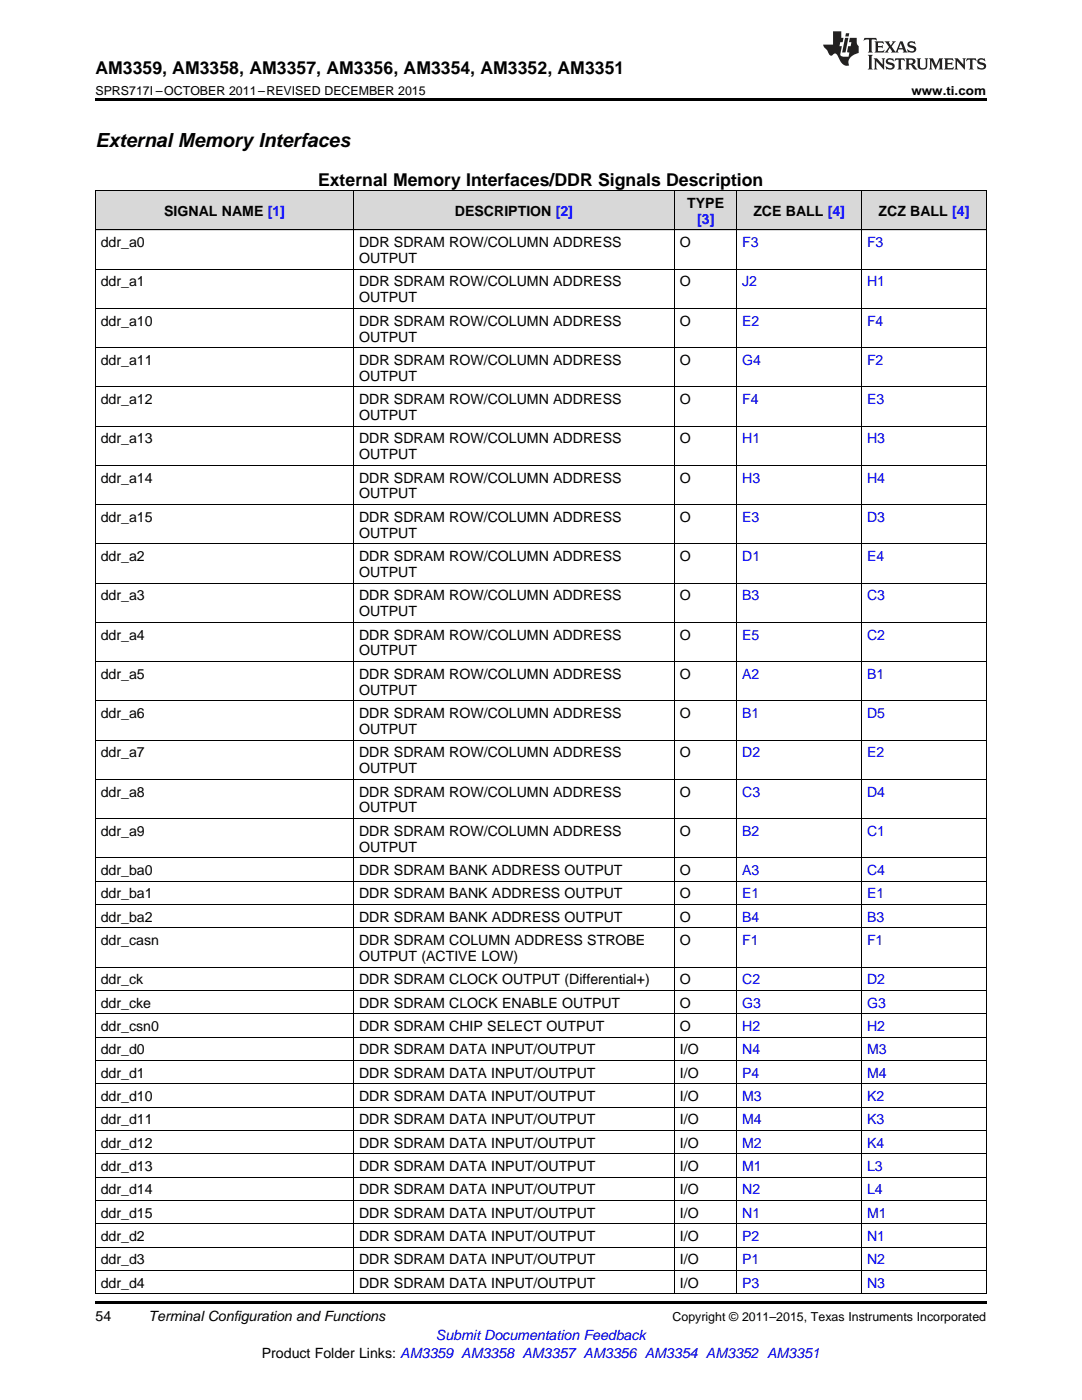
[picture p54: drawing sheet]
<svg xmlns="http://www.w3.org/2000/svg" width="216mm" height="279mm" viewBox="0 0 216 279" stroke-linecap="round" stroke-linejoin="round" font-family="sans-serif">
<defs><g id="words">
<text font-size="3.9" x="19" y="29.3">External Memory Interfaces</text>
<g font-size="3.5">
<text x="19" y="14.8">AM3359, AM3358, AM3357, AM3356, AM3354, AM3352, AM3351</text>
<text x="63.5" y="37">External Memory Interfaces/DDR Signals Description</text>
</g>
<g font-size="2.8">
<text x="137.1" y="41.5">TYPE</text>
<text x="32.8" y="43.1">SIGNAL NAME [1]</text>
<text x="90.8" y="43.1">DESCRIPTION [2]</text>
<text x="150.3" y="43.1">ZCE BALL [4]</text>
<text x="175.3" y="43.1">ZCZ BALL [4]</text>
<text x="20.1" y="49.3">ddr_a0</text>
<text x="71.6" y="49.3">DDR SDRAM ROW/COLUMN ADDRESS</text>
<text x="71.6" y="52.5">OUTPUT</text>
<text x="135.7" y="49.3">O</text>
<text x="20.1" y="57.2">ddr_a1</text>
<text x="71.6" y="57.2">DDR SDRAM ROW/COLUMN ADDRESS</text>
<text x="135.7" y="57.2">O</text>
<text x="20.1" y="65">ddr_a10</text>
<text x="71.6" y="60.3">OUTPUT</text>
<text x="71.6" y="65">DDR SDRAM ROW/COLUMN ADDRESS</text>
<text x="135.7" y="65">O</text>
<text x="71.6" y="68.2">OUTPUT</text>
<text x="20.1" y="72.8">ddr_a11</text>
<text x="71.6" y="72.8">DDR SDRAM ROW/COLUMN ADDRESS</text>
<text x="71.6" y="76">OUTPUT</text>
<text x="135.7" y="72.8">O</text>
<text x="20.1" y="80.6">ddr_a12</text>
<text x="71.6" y="80.6">DDR SDRAM ROW/COLUMN ADDRESS</text>
<text x="71.6" y="83.8">OUTPUT</text>
<text x="135.7" y="80.6">O</text>
<text x="20.1" y="88.5">ddr_a13</text>
<text x="71.6" y="88.5">DDR SDRAM ROW/COLUMN ADDRESS</text>
<text x="135.7" y="88.5">O</text>
<text x="71.6" y="91.7">OUTPUT</text>
<text x="20.1" y="96.3">ddr_a14</text>
<text x="71.6" y="96.3">DDR SDRAM ROW/COLUMN ADDRESS</text>
<text x="71.6" y="99.5">OUTPUT</text>
<text x="135.7" y="96.3">O</text>
<text x="20.1" y="104.1">ddr_a15</text>
<text x="71.6" y="104.1">DDR SDRAM ROW/COLUMN ADDRESS</text>
<text x="71.6" y="107.3">OUTPUT</text>
<text x="135.7" y="104.1">O</text>
<text x="20.1" y="112">ddr_a2</text>
<text x="71.6" y="112">DDR SDRAM ROW/COLUMN ADDRESS</text>
<text x="135.7" y="112">O</text>
<text x="20.1" y="119.8">ddr_a3</text>
<text x="71.6" y="115.1">OUTPUT</text>
<text x="71.6" y="119.8">DDR SDRAM ROW/COLUMN ADDRESS</text>
<text x="135.7" y="119.8">O</text>
<text x="71.6" y="123">OUTPUT</text>
<text x="20.1" y="127.6">ddr_a4</text>
<text x="71.6" y="127.6">DDR SDRAM ROW/COLUMN ADDRESS</text>
<text x="71.6" y="130.8">OUTPUT</text>
<text x="135.7" y="127.6">O</text>
<text x="20.1" y="135.5">ddr_a5</text>
<text x="71.6" y="135.5">DDR SDRAM ROW/COLUMN ADDRESS</text>
<text x="135.7" y="135.5">O</text>
<text x="20.1" y="143.3">ddr_a6</text>
<text x="71.6" y="138.6">OUTPUT</text>
<text x="71.6" y="143.3">DDR SDRAM ROW/COLUMN ADDRESS</text>
<text x="135.7" y="143.3">O</text>
<text x="71.6" y="146.5">OUTPUT</text>
<text x="20.1" y="151.1">ddr_a7</text>
<text x="71.6" y="151.1">DDR SDRAM ROW/COLUMN ADDRESS</text>
<text x="71.6" y="154.3">OUTPUT</text>
<text x="135.7" y="151.1">O</text>
<text x="20.1" y="159">ddr_a8</text>
<text x="71.6" y="159">DDR SDRAM ROW/COLUMN ADDRESS</text>
<text x="135.7" y="159">O</text>
<text x="20.1" y="166.8">ddr_a9</text>
<text x="71.6" y="162.1">OUTPUT</text>
<text x="71.6" y="166.8">DDR SDRAM ROW/COLUMN ADDRESS</text>
<text x="135.7" y="166.8">O</text>
<text x="71.6" y="170">OUTPUT</text>
<text x="20.1" y="174.6">ddr_ba0</text>
<text x="20.1" y="179.3">ddr_ba1</text>
<text x="71.6" y="174.6">DDR SDRAM BANK ADDRESS OUTPUT</text>
<text x="71.6" y="179.3">DDR SDRAM BANK ADDRESS OUTPUT</text>
<text x="135.7" y="174.6">O</text>
<text x="135.7" y="179.3">O</text>
<text x="20.1" y="183.9">ddr_ba2</text>
<text x="71.6" y="183.9">DDR SDRAM BANK ADDRESS OUTPUT</text>
<text x="135.7" y="183.9">O</text>
<text x="20.1" y="188.6">ddr_casn</text>
<text x="71.6" y="188.6">DDR SDRAM COLUMN ADDRESS STROBE</text>
<text x="71.6" y="191.8">OUTPUT (ACTIVE LOW)</text>
<text x="135.7" y="188.6">O</text>
<text x="20.1" y="196.4">ddr_ck</text>
<text x="71.6" y="196.4">DDR SDRAM CLOCK OUTPUT (Differential+)</text>
<text x="135.7" y="196.4">O</text>
<text x="20.1" y="201.1">ddr_cke</text>
<text x="71.6" y="201.1">DDR SDRAM CLOCK ENABLE OUTPUT</text>
<text x="135.7" y="201.1">O</text>
<text x="20.1" y="205.7">ddr_csn0</text>
<text x="71.6" y="205.7">DDR SDRAM CHIP SELECT OUTPUT</text>
<text x="135.7" y="205.7">O</text>
<text x="20.1" y="210.4">ddr_d0</text>
<text x="20.1" y="215.1">ddr_d1</text>
<text x="71.6" y="210.4">DDR SDRAM DATA INPUT/OUTPUT</text>
<text x="71.6" y="215.1">DDR SDRAM DATA INPUT/OUTPUT</text>
<text x="135.7" y="210.4">I/O</text>
<text x="135.7" y="215.1">I/O</text>
<text x="20.1" y="219.7">ddr_d10</text>
<text x="71.6" y="219.7">DDR SDRAM DATA INPUT/OUTPUT</text>
<text x="135.7" y="219.7">I/O</text>
<text x="20.1" y="224.4">ddr_d11</text>
<text x="71.6" y="224.4">DDR SDRAM DATA INPUT/OUTPUT</text>
<text x="135.7" y="224.4">I/O</text>
<text x="20.1" y="229">ddr_d12</text>
<text x="20.1" y="233.7">ddr_d13</text>
<text x="71.6" y="229">DDR SDRAM DATA INPUT/OUTPUT</text>
<text x="71.6" y="233.7">DDR SDRAM DATA INPUT/OUTPUT</text>
<text x="135.7" y="229">I/O</text>
<text x="135.7" y="233.7">I/O</text>
<text x="20.1" y="238.3">ddr_d14</text>
<text x="71.6" y="238.3">DDR SDRAM DATA INPUT/OUTPUT</text>
<text x="135.7" y="238.3">I/O</text>
<text x="20.1" y="243">ddr_d15</text>
<text x="71.6" y="243">DDR SDRAM DATA INPUT/OUTPUT</text>
<text x="135.7" y="243">I/O</text>
<text x="20.1" y="247.6">ddr_d2</text>
<text x="71.6" y="247.6">DDR SDRAM DATA INPUT/OUTPUT</text>
<text x="135.7" y="247.6">I/O</text>
<text x="20.1" y="252.3">ddr_d3</text>
<text x="20.1" y="257">ddr_d4</text>
<text x="71.6" y="252.3">DDR SDRAM DATA INPUT/OUTPUT</text>
<text x="71.6" y="257">DDR SDRAM DATA INPUT/OUTPUT</text>
<text x="135.7" y="252.3">I/O</text>
<text x="135.7" y="257">I/O</text>
<text x="19" y="263.6">54</text>
<text x="29.6" y="263.6">Terminal Configuration and Functions</text>
<text x="52.2" y="270.9">Product Folder Links: AM3359 AM3358 AM3357 AM3356 AM3354 AM3352 AM3351</text>
</g>
<g font-size="2.8" fill="#00f">
<text x="139.1" y="44.7">[3]</text>
<text x="148.1" y="49.3">F3</text>
<text x="173" y="49.3">F3</text>
<text x="148.1" y="57.2">J2</text>
<text x="173" y="57.2">H1</text>
<text x="148.1" y="65">E2</text>
<text x="173" y="65">F4</text>
<text x="148.1" y="72.8">G4</text>
<text x="173" y="72.8">F2</text>
<text x="148.1" y="80.6">F4</text>
<text x="173" y="80.6">E3</text>
<text x="148.1" y="88.5">H1</text>
<text x="173" y="88.5">H3</text>
<text x="148.1" y="96.3">H3</text>
<text x="173" y="96.3">H4</text>
<text x="148.1" y="104.1">E3</text>
<text x="173" y="104.1">D3</text>
<text x="148.1" y="112">D1</text>
<text x="173" y="112">E4</text>
<text x="148.1" y="119.8">B3</text>
<text x="173" y="119.8">C3</text>
<text x="148.1" y="127.6">E5</text>
<text x="173" y="127.6">C2</text>
<text x="148.1" y="135.5">A2</text>
<text x="173" y="135.5">B1</text>
<text x="148.1" y="143.3">B1</text>
<text x="173" y="143.3">D5</text>
<text x="148.1" y="151.1">D2</text>
<text x="173" y="151.1">E2</text>
<text x="148.1" y="159">C3</text>
<text x="173" y="159">D4</text>
<text x="148.1" y="166.8">B2</text>
<text x="173" y="166.8">C1</text>
<text x="148.1" y="174.6">A3</text>
<text x="148.1" y="179.3">E1</text>
<text x="173" y="174.6">C4</text>
<text x="173" y="179.3">E1</text>
<text x="148.1" y="183.9">B4</text>
<text x="173" y="183.9">B3</text>
<text x="148.1" y="188.6">F1</text>
<text x="173" y="188.6">F1</text>
<text x="148.1" y="196.4">C2</text>
<text x="173" y="196.4">D2</text>
<text x="148.1" y="201.1">G3</text>
<text x="173" y="201.1">G3</text>
<text x="148.1" y="205.7">H2</text>
<text x="173" y="205.7">H2</text>
<text x="148.1" y="210.4">N4</text>
<text x="148.1" y="215.1">P4</text>
<text x="173" y="210.4">M3</text>
<text x="173" y="215.1">M4</text>
<text x="148.1" y="219.7">M3</text>
<text x="173" y="219.7">K2</text>
<text x="148.1" y="224.4">M4</text>
<text x="173" y="224.4">K3</text>
<text x="148.1" y="229">M2</text>
<text x="148.1" y="233.7">M1</text>
<text x="173" y="229">K4</text>
<text x="173" y="233.7">L3</text>
<text x="148.1" y="238.3">N2</text>
<text x="173" y="238.3">L4</text>
<text x="148.1" y="243">N1</text>
<text x="173" y="243">M1</text>
<text x="148.1" y="247.6">P2</text>
<text x="173" y="247.6">N1</text>
<text x="148.1" y="252.3">P1</text>
<text x="148.1" y="257">P3</text>
<text x="173" y="252.3">N2</text>
<text x="173" y="257">N3</text>
<text x="87" y="267.4">Submit Documentation Feedback</text>
</g>
<g font-size="2.5">
<text x="19" y="19">SPRS717I –OCTOBER 2011–REVISED DECEMBER 2015</text>
<text x="181.9" y="19">www.ti.com</text>
<text x="134.2" y="263.6">Copyright © 2011–2015, Texas Instruments Incorporated</text>
</g>
</g></defs>
<g fill="#d8d8d8">
<path d="M19 38.1h51.6v7.8h-51.6z"/>
<path d="M70.6 38.1h64v7.8h-64z"/>
<path d="M134.6 38.1h12.4v7.8h-12.4z"/>
<path d="M147 38.1h24.9v7.8h-24.9z"/>
<path d="M171.9 38.1h24.9v7.8h-24.9z"/>
</g>
<path d="M19 19.5h177.8v.5h-177.8zM19 259.7h177.8v.5h-177.8z" fill="#000"/>
<g fill="none" stroke="#000" stroke-width=".2">
<path d="M19 38h177.8M19.1 38.1v220.1M70.5 38.1v220.1M134.6 38.1v220.1M147 38.1v220.1M171.9 38.1v220.1M196.8 38.1v220.1M19 53.7h177.8M19 45.9h177.8M19 77.2h177.8M19 69.4h177.8M19 61.5h177.8"/>
<path d="M19 92.9h177.8M19 85h177.8M19 116.4h177.8M19 108.5h177.8M19 100.7h177.8M19 139.9h177.8M19 132h177.8M19 124.2h177.8M19 155.5h177.8M19 147.7h177.8M19 175.8h177.8M19 171.2h177.8"/>
<path d="M19 163.4h177.8M19 197.6h177.8M19 193h177.8M19 185.2h177.8M19 180.5h177.8M19 216.3h177.8M19 211.6h177.8M19 207h177.8M19 202.3h177.8M19 239.6h177.8M19 234.9h177.8M19 230.2h177.8"/>
<path d="M19 225.6h177.8M19 220.9h177.8M19 258.2h177.8M19 253.5h177.8M19 248.9h177.8M19 244.2h177.8"/>
</g>
<g fill="#231f20">
<path d="M172.5 7.6l-.1 .5 .4-.2h.6v.1v2.1l-.2 .4h.9l-.2-.4v-2.1l.1-.1h.5l.5 .2-.2-.5zM174.5 8.3l.2 .3v1.5l-.2 .4h1.8l.2-.6a1.04 1.04 0 0 1-1.3 .2v-.7h.6l.3 .2v-.6l-.3 .2h-.6v-.6l.8-.1 .4 .3-.2-.5zM176.5 8.3l.9 1.1-.9 1.1h.8l-.2-.2 .4-.7 .5 .7-.2 .2h1.5l-.2-.2 .2-.4h.9l.1 .4-.2 .2h1l-.3-.3-.7-1.9h-.5l-.9 2-.8-1 .9-1h-.8l.1 .3-.4 .5-.3-.6 .1-.2zM179.7 8.6l.4 1h-.7zM181.3 8.4a.63 .63 0 0 0-.2 .7 .63 .63 0 0 0 .6 .4l.6 .2 .1 .2a.75 .75 0 0 1-.7 .4 .75 .75 0 0 1-.6-.5l.1 .7 .1-.1a1.11 1.11 0 0 0 1.5-.6 1.13 1.13 0 0 0-1.2-.8l-.1-.4a1.04 1.04 0 0 1 1.2 .2l-.2-.5-.2 .1-.4-.2zM173.2 10.9l.2 .4v2.2l-.2 .4h1l-.3-.4v-2.2l.3-.4zM174.3 11.6l.3 .4v1.5l-.3 .4h.8l-.2-.4v-1.3l1.5 1.7v-1.9l.2-.4h-.7l.2 .4v.9l-1.1-1.3zM177 11.8a.62 .62 0 0 0-.2 .7 .62 .62 0 0 0 .6 .4l.6 .1 .1 .3a.76 .76 0 0 1-.7 .3 .76 .76 0 0 1-.7-.4l.2 .7 .1-.1a1.11 1.11 0 0 0 1.5-.6 1.13 1.13 0 0 0-1.2-.8l-.1-.4a1.04 1.04 0 0 1 1.2 .2l-.2-.6-.2 .1-.5-.1zM178.7 11.6l-.2 .6a.61 .61 0 0 1 .8-.3v1.6l-.2 .4h.9l-.2-.4v-1.6a.63 .63 0 0 1 .7 .3l-.1-.6zM180.6 11.6l.3 .4v1.5l-.3 .4h1l-.2-.2-.1-.8 .6 .2a.76 .76 0 0 0 1.2 .7l-1-1a.58 .58 0 0 0 .6-.5 .58 .58 0 0 0-.5-.6zM181.4 11.9h.1a.45 .45 0 0 1 .5 .1 .45 .45 0 0 1 .1 .5l-.8 .2zM182.9 11.6l.2 .2a2.17 2.17 0 0 0 .3 1.9 .99 .99 0 0 0 1.6-.6v-1.1l.2-.4h-.7l.2 .2a1.92 1.92 0 0 1-.2 1.8 .6 .6 0 0 1-.9-.5v-1.1l.2-.4zM185.4 11.6l.2 .4v1.5l-.2 .4h.7l-.2-.4v-1.4l.8 1.8 .8-1.8v1.4l-.2 .4h.9l-.2-.4v-1.5l.2-.4h-.8l-.6 1.5-.6-1.5zM188.4 11.6l.2 .4v1.5l-.2 .4h1.8l.1-.6a1.04 1.04 0 0 1-1.2 .1v-.6h.5l.4 .2v-.6l-.4 .2h-.5v-.7h.8l.3 .3-.1-.6zM190.5 11.6l.2 .4v1.5l-.2 .4h.7l-.2-.4v-1.3l1.5 1.7v-1.9l.2-.4h-.7l.2 .4v.9l-1.1-1.3zM192.9 11.6l-.1 .6a.61 .61 0 0 1 .7-.3l.1 1.6-.3 .4h1l-.3-.4 .1-1.6a.63 .63 0 0 1 .7 .3l-.1-.6zM195.2 11.8a.62 .62 0 0 0-.2 .7 .62 .62 0 0 0 .6 .4l.6 .1 .1 .3a.76 .76 0 0 1-.7 .3 .76 .76 0 0 1-.6-.4l.1 .7 .1-.1a1.11 1.11 0 0 0 1.6-.6 1.13 1.13 0 0 0-1.3-.8l-.1-.4a1.04 1.04 0 0 1 1.2 .2l-.1-.6-.2 .1-.5-.1z"/>
<path d="M166.2 6.3v2.6h-1.9v.4l.8 .9a.91 .91 0 0 0 1 .8 .56 .56 0 0 1 .5-.3 .56 .56 0 0 1 .5 .3l.4 .8a1.53 1.53 0 0 0 1.9 1.2 1.54 1.54 0 0 1 1-2.1l.9-.3v-1.4a1.52 1.52 0 0 1-.4-1.6h-1.3l-.2 .8h.5l-.2 .8h-.5l-.1 1v.2l.4 .1-.2 .8a1.93 1.93 0 0 1-1.6-.3l.3-1.8h-.5l.2-.8h.4l.2-.8h-.4v-1.3zM168.6 7.6l-.6 2.9h.7l.6-2.9zM168.8 6.6l-.1 .7h.6l.2-.7z"/>
</g>
<use href="#words"/>
</svg>
